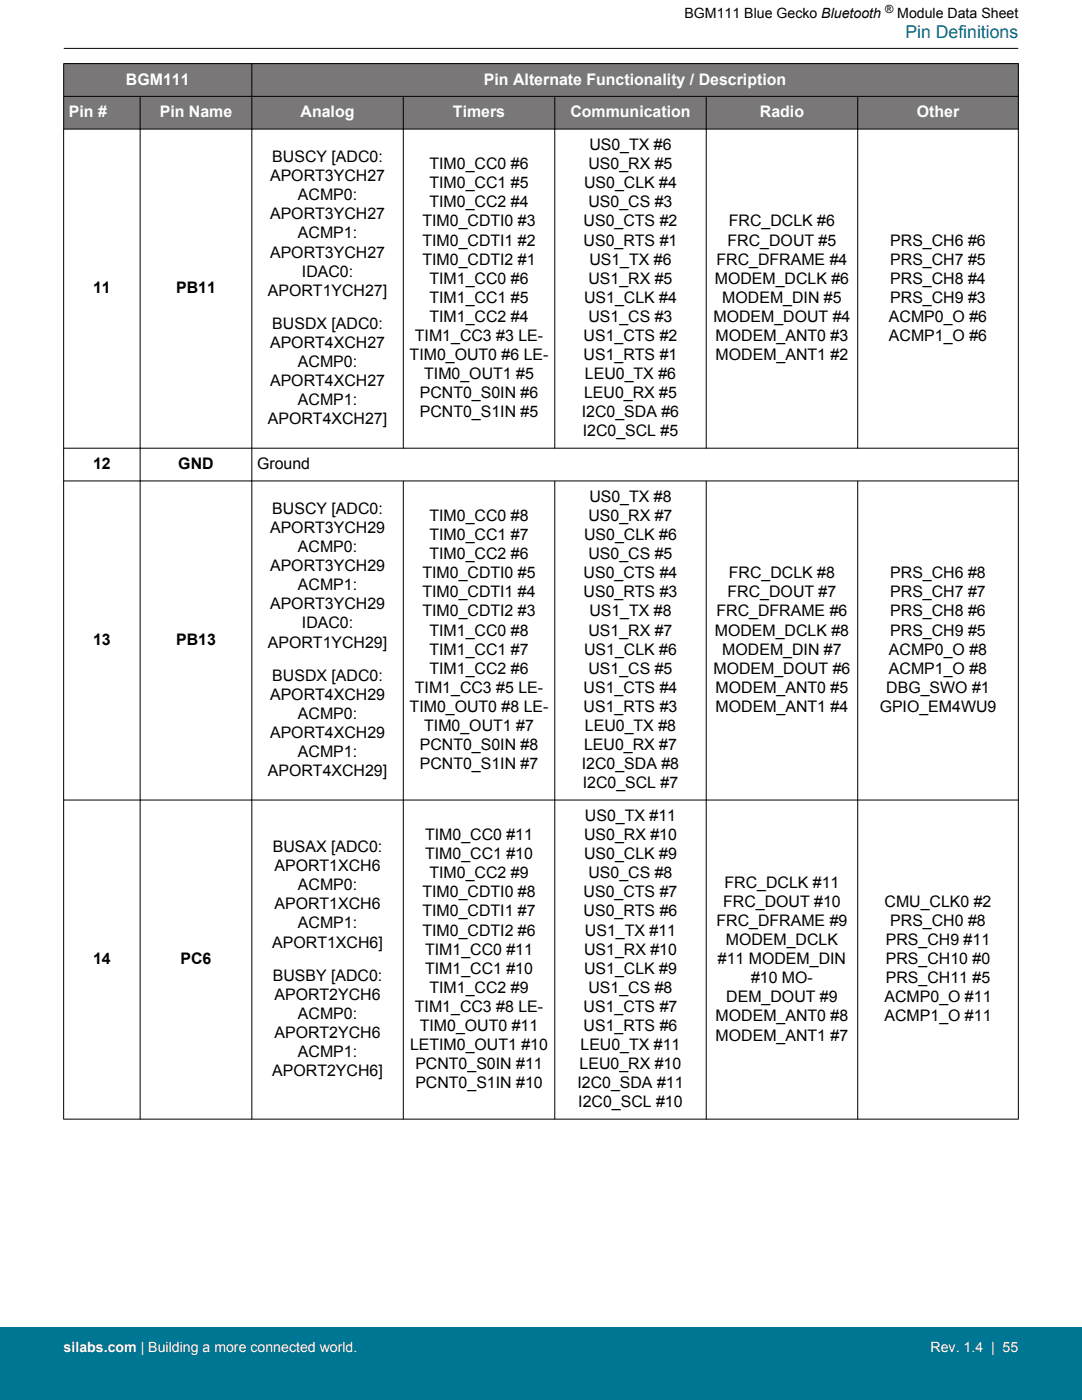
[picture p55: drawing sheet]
<svg xmlns="http://www.w3.org/2000/svg" width="216mm" height="279mm" viewBox="0 0 216 279" stroke-linecap="round" stroke-linejoin="round" font-family="sans-serif">
<defs><g id="words">
<text font-size="3.5" fill="#007695" x="180.6" y="7.5">Pin Definitions</text>
<g font-size="3.2" fill="#fff">
<text x="25.1" y="16.9">BGM111</text>
<text x="96.6" y="16.9">Pin Alternate Functionality / Description</text>
<text x="13.7" y="23.4">Pin #</text>
<text x="31.9" y="23.4">Pin Name</text>
<text x="60" y="23.4">Analog</text>
<text x="90.4" y="23.4">Timers</text>
<text x="113.8" y="23.4">Communication</text>
<text x="151.6" y="23.4">Radio</text>
<text x="182.9" y="23.4">Other</text>
</g>
<g font-size="3.2">
<text x="117.6" y="29.9">US0_TX #6</text>
<text x="54.3" y="32.3">BUSCY [ADC0:</text>
<text x="85.7" y="33.8">TIM0_CC0 #6</text>
<text x="117.4" y="33.8">US0_RX #5</text>
<text x="53.9" y="36.2">APORT3YCH27</text>
<text x="59.5" y="40">ACMP0:</text>
<text x="85.7" y="37.6">TIM0_CC1 #5</text>
<text x="85.7" y="41.4">TIM0_CC2 #4</text>
<text x="116.5" y="37.6">US0_CLK #4</text>
<text x="117.4" y="41.4">US0_CS #3</text>
<text x="53.9" y="43.8">APORT3YCH27</text>
<text x="59.5" y="47.6">ACMP1:</text>
<text x="84.3" y="45.2">TIM0_CDTI0 #3</text>
<text x="116.5" y="45.2">US0_CTS #2</text>
<text x="145.4" y="45.2">FRC_DCLK #6</text>
<text x="53.9" y="51.4">APORT3YCH27</text>
<text x="84.3" y="49">TIM0_CDTI1 #2</text>
<text x="84.3" y="52.8">TIM0_CDTI2 #1</text>
<text x="116.5" y="49">US0_RTS #1</text>
<text x="117.6" y="52.8">US1_TX #6</text>
<text x="143" y="52.8">FRC_DFRAME #4</text>
<text x="145.2" y="49">FRC_DOUT #5</text>
<text x="177.6" y="49">PRS_CH6 #6</text>
<text x="177.6" y="52.8">PRS_CH7 #5</text>
<text x="18.6" y="58.5">11</text>
<text x="35.1" y="58.5">PB11</text>
<text x="53.5" y="59">APORT1YCH27]</text>
<text x="60.2" y="55.2">IDAC0:</text>
<text x="85.7" y="56.6">TIM1_CC0 #6</text>
<text x="117.4" y="56.6">US1_RX #5</text>
<text x="142.6" y="56.6">MODEM_DCLK #6</text>
<text x="177.6" y="56.6">PRS_CH8 #4</text>
<text x="54.3" y="65.6">BUSDX [ADC0:</text>
<text x="85.7" y="60.4">TIM1_CC1 #5</text>
<text x="85.7" y="64.2">TIM1_CC2 #4</text>
<text x="116.5" y="60.4">US1_CLK #4</text>
<text x="117.4" y="64.2">US1_CS #3</text>
<text x="142.4" y="64.2">MODEM_DOUT #4</text>
<text x="144.1" y="60.4">MODEM_DIN #5</text>
<text x="177.4" y="64.2">ACMP0_O #6</text>
<text x="177.6" y="60.4">PRS_CH9 #3</text>
<text x="53.9" y="69.5">APORT4XCH27</text>
<text x="81.7" y="71.9">TIM0_OUT0 #6 LE-</text>
<text x="82.8" y="68">TIM1_CC3 #3 LE-</text>
<text x="116.5" y="68">US1_CTS #2</text>
<text x="116.5" y="71.9">US1_RTS #1</text>
<text x="142.8" y="68">MODEM_ANT0 #3</text>
<text x="142.8" y="71.9">MODEM_ANT1 #2</text>
<text x="177.4" y="68">ACMP1_O #6</text>
<text x="53.9" y="77.1">APORT4XCH27</text>
<text x="59.5" y="73.3">ACMP0:</text>
<text x="84.6" y="75.7">TIM0_OUT1 #5</text>
<text x="116.7" y="75.7">LEU0_TX #6</text>
<text x="59.5" y="80.9">ACMP1:</text>
<text x="83.8" y="79.5">PCNT0_S0IN #6</text>
<text x="83.8" y="83.3">PCNT0_S1IN #5</text>
<text x="116.1" y="83.3">I2C0_SDA #6</text>
<text x="116.5" y="79.5">LEU0_RX #5</text>
<text x="53.5" y="84.7">APORT4XCH27]</text>
<text x="116.3" y="87.1">I2C0_SCL #5</text>
<text x="18.6" y="93.6">12</text>
<text x="35.6" y="93.6">GND</text>
<text x="51.3" y="93.6">Ground</text>
<text x="117.6" y="100.2">US0_TX #8</text>
<text x="53.9" y="106.4">APORT3YCH29</text>
<text x="54.3" y="102.6">BUSCY [ADC0:</text>
<text x="85.7" y="104">TIM0_CC0 #8</text>
<text x="85.7" y="107.8">TIM0_CC1 #7</text>
<text x="116.5" y="107.8">US0_CLK #6</text>
<text x="117.4" y="104">US0_RX #7</text>
<text x="53.9" y="114">APORT3YCH29</text>
<text x="59.5" y="110.2">ACMP0:</text>
<text x="85.7" y="111.6">TIM0_CC2 #6</text>
<text x="117.4" y="111.6">US0_CS #5</text>
<text x="59.5" y="117.8">ACMP1:</text>
<text x="84.3" y="115.4">TIM0_CDTI0 #5</text>
<text x="84.3" y="119.2">TIM0_CDTI1 #4</text>
<text x="116.5" y="115.4">US0_CTS #4</text>
<text x="116.5" y="119.2">US0_RTS #3</text>
<text x="145.2" y="119.2">FRC_DOUT #7</text>
<text x="145.4" y="115.4">FRC_DCLK #8</text>
<text x="177.6" y="115.4">PRS_CH6 #8</text>
<text x="177.6" y="119.2">PRS_CH7 #7</text>
<text x="53.9" y="121.6">APORT3YCH29</text>
<text x="60.2" y="125.4">IDAC0:</text>
<text x="84.3" y="123">TIM0_CDTI2 #3</text>
<text x="117.6" y="123">US1_TX #8</text>
<text x="143" y="123">FRC_DFRAME #6</text>
<text x="177.6" y="123">PRS_CH8 #6</text>
<text x="18.6" y="128.7">13</text>
<text x="35.1" y="128.7">PB13</text>
<text x="53.5" y="129.2">APORT1YCH29]</text>
<text x="85.7" y="126.8">TIM1_CC0 #8</text>
<text x="85.7" y="130.6">TIM1_CC1 #7</text>
<text x="116.5" y="130.6">US1_CLK #6</text>
<text x="117.4" y="126.8">US1_RX #7</text>
<text x="142.6" y="126.8">MODEM_DCLK #8</text>
<text x="144.1" y="130.6">MODEM_DIN #7</text>
<text x="177.4" y="130.6">ACMP0_O #8</text>
<text x="177.6" y="126.8">PRS_CH9 #5</text>
<text x="54.3" y="135.9">BUSDX [ADC0:</text>
<text x="85.7" y="134.5">TIM1_CC2 #6</text>
<text x="117.4" y="134.5">US1_CS #5</text>
<text x="142.4" y="134.5">MODEM_DOUT #6</text>
<text x="177.4" y="134.5">ACMP1_O #8</text>
<text x="53.9" y="139.7">APORT4XCH29</text>
<text x="59.5" y="143.5">ACMP0:</text>
<text x="81.7" y="142.1">TIM0_OUT0 #8 LE-</text>
<text x="82.8" y="138.3">TIM1_CC3 #5 LE-</text>
<text x="116.5" y="138.3">US1_CTS #4</text>
<text x="116.5" y="142.1">US1_RTS #3</text>
<text x="142.8" y="138.3">MODEM_ANT0 #5</text>
<text x="142.8" y="142.1">MODEM_ANT1 #4</text>
<text x="175.5" y="142.1">GPIO_EM4WU9</text>
<text x="176.8" y="138.3">DBG_SWO #1</text>
<text x="53.9" y="147.3">APORT4XCH29</text>
<text x="83.8" y="149.7">PCNT0_S0IN #8</text>
<text x="84.6" y="145.9">TIM0_OUT1 #7</text>
<text x="116.5" y="149.7">LEU0_RX #7</text>
<text x="116.7" y="145.9">LEU0_TX #8</text>
<text x="53.5" y="154.9">APORT4XCH29]</text>
<text x="59.5" y="151.1">ACMP1:</text>
<text x="83.8" y="153.5">PCNT0_S1IN #7</text>
<text x="116.1" y="153.5">I2C0_SDA #8</text>
<text x="116.3" y="157.3">I2C0_SCL #7</text>
<text x="84.8" y="167.7">TIM0_CC0 #11</text>
<text x="116.5" y="167.7">US0_RX #10</text>
<text x="116.7" y="163.8">US0_TX #11</text>
<text x="54.4" y="170.1">BUSAX [ADC0:</text>
<text x="54.8" y="173.9">APORT1XCH6</text>
<text x="84.8" y="171.5">TIM0_CC1 #10</text>
<text x="116.5" y="171.5">US0_CLK #9</text>
<text x="59.5" y="177.7">ACMP0:</text>
<text x="84.3" y="179.1">TIM0_CDTI0 #8</text>
<text x="85.7" y="175.3">TIM0_CC2 #9</text>
<text x="116.5" y="179.1">US0_CTS #7</text>
<text x="117.4" y="175.3">US0_CS #8</text>
<text x="144.6" y="177.2">FRC_DCLK #11</text>
<text x="54.8" y="181.5">APORT1XCH6</text>
<text x="59.5" y="185.3">ACMP1:</text>
<text x="84.3" y="182.9">TIM0_CDTI1 #7</text>
<text x="116.5" y="182.9">US0_RTS #6</text>
<text x="143" y="184.8">FRC_DFRAME #9</text>
<text x="144.3" y="181">FRC_DOUT #10</text>
<text x="176.5" y="181">CMU_CLK0 #2</text>
<text x="177.6" y="184.8">PRS_CH0 #8</text>
<text x="54.3" y="189.1">APORT1XCH6]</text>
<text x="84.3" y="186.7">TIM0_CDTI2 #6</text>
<text x="84.8" y="190.5">TIM1_CC0 #11</text>
<text x="116.5" y="190.5">US1_RX #10</text>
<text x="116.7" y="186.7">US1_TX #11</text>
<text x="144.8" y="188.6">MODEM_DCLK</text>
<text x="176.8" y="188.6">PRS_CH9 #11</text>
<text x="18.6" y="192.4">14</text>
<text x="36" y="192.4">PC6</text>
<text x="54.4" y="195.7">BUSBY [ADC0:</text>
<text x="84.8" y="194.3">TIM1_CC1 #10</text>
<text x="116.5" y="194.3">US1_CLK #9</text>
<text x="143.2" y="192.4">#11 MODEM_DIN</text>
<text x="149.9" y="196.2">#10 MO-</text>
<text x="176.8" y="192.4">PRS_CH10 #0</text>
<text x="176.8" y="196.2">PRS_CH11 #5</text>
<text x="54.8" y="199.5">APORT2YCH6</text>
<text x="59.5" y="203.4">ACMP0:</text>
<text x="82.8" y="201.9">TIM1_CC3 #8 LE-</text>
<text x="85.7" y="198.1">TIM1_CC2 #9</text>
<text x="116.5" y="201.9">US1_CTS #7</text>
<text x="117.4" y="198.1">US1_CS #8</text>
<text x="142.8" y="203.9">MODEM_ANT0 #8</text>
<text x="144.9" y="200">DEM_DOUT #9</text>
<text x="176.5" y="200">ACMP0_O #11</text>
<text x="176.5" y="203.9">ACMP1_O #11</text>
<text x="54.8" y="207.2">APORT2YCH6</text>
<text x="81.8" y="209.6">LETIM0_OUT1 #10</text>
<text x="83.8" y="205.8">TIM0_OUT0 #11</text>
<text x="115.8" y="209.6">LEU0_TX #11</text>
<text x="116.5" y="205.8">US1_RTS #6</text>
<text x="142.8" y="207.7">MODEM_ANT1 #7</text>
<text x="54.3" y="214.8">APORT2YCH6]</text>
<text x="59.5" y="211">ACMP1:</text>
<text x="82.9" y="213.4">PCNT0_S0IN #11</text>
<text x="115.7" y="213.4">LEU0_RX #10</text>
<text x="82.9" y="217.2">PCNT0_S1IN #10</text>
<text x="115.2" y="217.2">I2C0_SDA #11</text>
<text x="115.4" y="221">I2C0_SCL #10</text>
</g>
<g font-size="2.8">
<text x="136.6" y="3.5">BGM111 Blue Gecko Bluetooth</text>
<text x="179" y="3.5">Module Data Sheet</text>
</g>
<g font-size="2.8" fill="#fff">
<text x="12.7" y="269.9">silabs.com | Building a more connected world.</text>
<text x="185.7" y="269.9">Rev. 1.4 | 55</text>
</g>
<text font-size="2.3" x="176.6" y="2.6">®</text>
</g></defs>
<g fill="#797777">
<path d="M12.7 12.7h190.5v13.1h-190.5z" fill-rule="evenodd"/>
<path d="M12.7 12.7h190.5v6.5h-190.5z" fill-rule="evenodd"/>
<path d="M12.7 19.2h190.5v6.6h-190.5z" fill-rule="evenodd"/>
</g>
<g fill="none" stroke="#000" stroke-width=".2">
<path d="M12.7 12.7h190.5M12.7 19.2h190.5M12.7 12.7v210.7M12.7 9.7h190.5M28 19.2v204.2M50.3 12.7v210.7M80.5 19.2v70.3M110.7 19.2v70.3M140.9 19.2v70.3M171.1 19.2v70.3M203.2 12.7v210.7M12.7 25.8h190.5"/>
<path d="M12.7 89.4h190.5M12.7 96h190.5M80.5 95.9v127.5M110.7 95.9v127.5M140.9 95.9v127.5M171.1 95.9v127.5M12.7 159.7h190.5M12.7 223.3h190.5"/>
</g>
<path d="M0 264.9h215.9v14.5h-215.9z" fill="#007695"/>
<use href="#words"/>
</svg>
